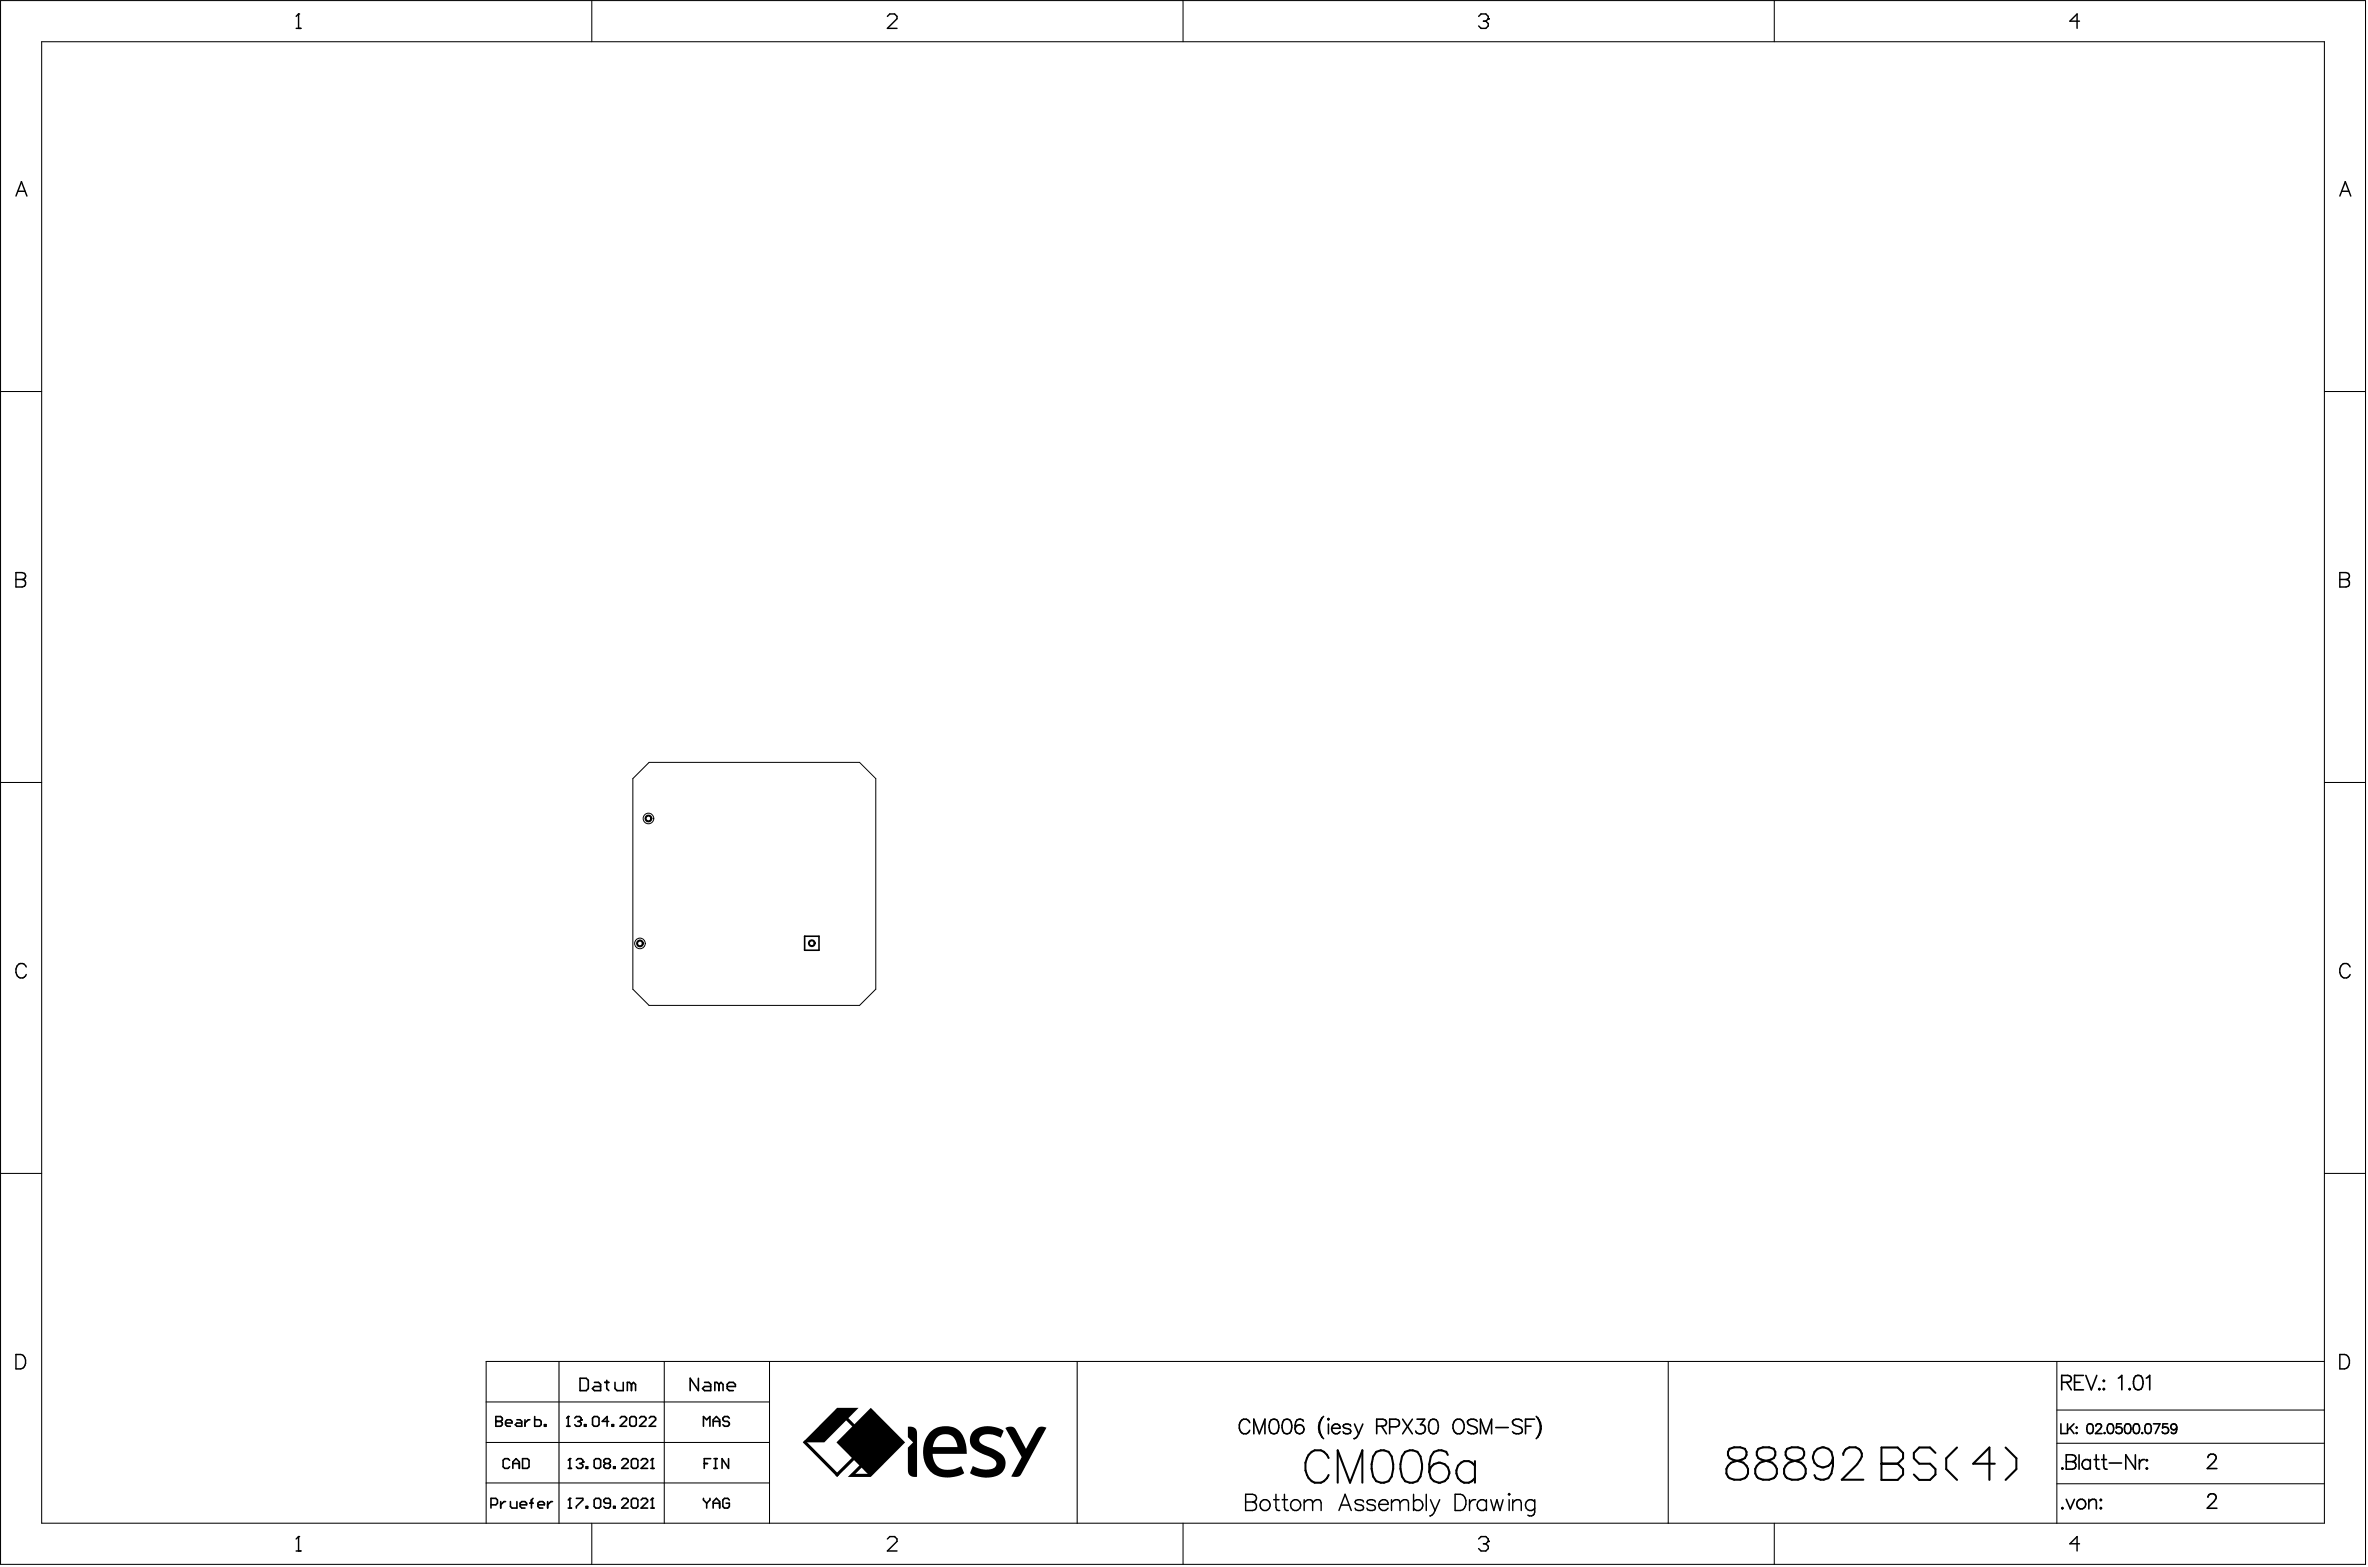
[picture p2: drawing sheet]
<svg xmlns="http://www.w3.org/2000/svg" width="487mm" height="322mm" viewBox="0 0 487 322" stroke-linecap="round" stroke-linejoin="round" font-family="sans-serif">
<g fill="#000">
<path d="M172.1 289.4h4.4l-7 7.1h-4.5zM165 296.5l.5-.5 7.1 7.1-.5 .5zM186.7 293.3l.2-.1a1.34 1.34 0 0 1 1.6 1.5v8.8l-.1 .1a1.36 1.36 0 0 1-1.7-1.5v-4.6l1-1-1-1.1zM206.7 293.5l.6-.2a1.27 1.27 0 0 1 1.6 .6l2 3.9 2.1-3.8a1.47 1.47 0 0 1 2.1-.6l-5.2 9.6a1.75 1.75 0 0 1-2 .5l2.2-4zM171.7 303.1l3.6-3.6 .5 .4-3.7 3.7zM179 289.4l7.1 7.1-7.1 7.1-7-7.1zM174.3 303.6l4.1-4.1 .5 .4-3 3h3.1v.7zM191.3 294.3a4.5 4.5 0 0 1 6.3 .2l.8 1.9 .3 2.4h-7a3.1 3.1 0 0 0 4 3.3l1.9-.7 .6 1.4a6.3 6.3 0 0 1-6.8-.3 6 6 0 0 1-1.6-5.1h7.1a2.55 2.55 0 0 0-2.6-2.6 2.55 2.55 0 0 0-2.5 2.6h-2l.1-.2a5.5 5.5 0 0 1 1.2-2.7zM200.2 294.1a5.4 5.4 0 0 1 6.1 0l-.5 1.4a3.8 3.8 0 0 0-4.2-.2 1.05 1.05 0 0 0 .6 1.7 9.5 9.5 0 0 1 4.2 2.5 2.85 2.85 0 0 1-2.6 4.1 6.8 6.8 0 0 1-4.4-.8l.6-1.5a4.5 4.5 0 0 0 4.6 .3 1.25 1.25 0 0 0-.8-2l-.9-.4a5.5 5.5 0 0 1-3.4-2.3 2.69 2.69 0 0 1 .7-2.8z"/>
<circle cx="101.9" cy="292.2" r=".17"/>
<circle cx="116.8" cy="291.2" r=".17"/>
<circle cx="117.2" cy="299.8" r=".17"/>
<circle cx="119.5" cy="291.8" r=".17"/>
<circle cx="134.1" cy="299.8" r=".17"/>
<circle cx="117.2" cy="308" r=".17"/>
<circle cx="119.8" cy="300.5" r=".17"/>
<circle cx="134.1" cy="308" r=".17"/>
<circle cx="386.8" cy="300.9" r=".21"/>
</g>
<g fill="none" stroke="#000" stroke-width=".21">
<path d="M.1 .1h486.2v321.4h-486.2zM8.6 8.6h469.3v304.5h-469.3zM121.7 .1v8.5M243.2 .1v8.5M364.8 .1v8.5M.1 80.5h8.5M477.9 80.5h8.4M133.4 156.7h43.3l3.3 3.3v43.3l-3.3 3.4h-43.3l-3.3-3.4v-43.3zM.1 160.8h8.5M477.9 160.8h8.4M.1 241.2h8.5M477.9 241.2h8.4"/>
<path d="M114.9 279.8v33.3M136.6 279.8v33.3M158.2 279.8v33.3M221.5 279.8v33.3M343 279.8v33.3M422.9 279.8v33.3M477.9 279.8h-378v33.3M99.9 288.2h58.3M99.9 296.5h58.3M422.9 289.8h55M422.9 296.7h55M99.9 304.8h58.3"/>
<path d="M121.7 313.1v8.4M243.2 313.1v8.4M364.8 313.1v8.4M422.9 305h55"/>
<circle cx="133.3" cy="168.2" r="1.09"/>
<circle cx="131.6" cy="193.9" r="1.09"/>
</g>
<path d="M174.2 291.7l1.3 1.4" fill="none" stroke="#000" stroke-width=".64"/>
<g fill="none" stroke="#000" stroke-width=".3">
<path d="M60.9 5.8h1M61.4 2.9h.1M61.4 2.9v2.9M61.4 2.9l-.5 .5M182.4 3.4l.5-.5h1l.5 .5v.5l-2 1.9h2M304 3.4l.5-.5h1l.5 .5v.5M305 4.3h.5M305.5 4.3l.5 .5v.5l-.5 .5h-1l-.5-.5M306 3.9h.1M306 3.9l-.5 .4M427.5 4.3h-2l1.5-1.4v2.9M3.7 39.3h1.4"/>
<path d="M481.5 39.3h1.4M3.3 40.3l1.1-3 1.1 3M481 40.3l1.2-3 1.1 3M3.3 117.7h1.3l.4 .1a.68 .68 0 0 1 0 1.2l-.4 .1a.78 .78 0 0 1 .7 .8 .78 .78 0 0 1-.7 .8h-1.3zM3.3 119.1h1.3M481 117.7h1.3l.4 .1a.68 .68 0 0 1 0 1.2l-.4 .1a.78 .78 0 0 1 .7 .8 .78 .78 0 0 1-.7 .8h-1.3zM481 119.1h1.3M5.4 198.8a1.09 1.09 0 0 0-1.2-.8 1.09 1.09 0 0 0-.9 1.2 1.3 1.3 0 0 0 .3 1.4 1.3 1.3 0 0 0 1.4 .3l.4-.6M483.2 198.8a1.09 1.09 0 0 0-1.3-.8 1.09 1.09 0 0 0-.9 1.2 1.3 1.3 0 0 0 .3 1.4 1.3 1.3 0 0 0 1.4 .3l.5-.6M3.3 278.4h1a1.58 1.58 0 0 1 1 1.5 1.58 1.58 0 0 1-1 1.5h-1zM481 278.4h1a1.58 1.58 0 0 1 1.1 1.5 1.58 1.58 0 0 1-1.1 1.5h-1zM60.9 318.8h1"/>
<path d="M61.4 315.8h.1M61.4 315.8v3M61.4 315.8l-.5 .5M182.4 316.3l.5-.5h1l.5 .5v.5l-2 2h2M256.1 307.1h1.4l.5 .2a.77 .77 0 0 1 0 1.3l-.5 .1a.87 .87 0 0 1 .8 .9 .87 .87 0 0 1-.8 .9h-1.4zM256.1 308.7h1.4M259.5 308.4a1.07 1.07 0 0 1 1.5 .4 1.07 1.07 0 0 1-.3 1.4 1.07 1.07 0 0 1-1.5-.2 1.2 1.2 0 0 1 .3-1.6zM261.8 308.3h1.2M262.3 307.1v2.7l.2 .5 .6 .2M263.6 308.3h1.1M264.1 307.1v2.7l.1 .5 .7 .2M265.8 308.4a1.07 1.07 0 0 1 1.4 .4 1.07 1.07 0 0 1-.2 1.4 1.07 1.07 0 0 1-1.5-.2 1.2 1.2 0 0 1 .3-1.6z"/>
<path d="M268.1 308.9l.8-.6 .8 .1 .2 .5M268.1 308.3v2.2M269.9 308.9l.8-.6 .7 .1 .2 .5v1.6M269.9 308.9v1.6M275.3 310.5l1.2-3.4 1.3 3.4M275.7 309.4h1.6M280.3 308.7a1.01 1.01 0 0 0-1.7 0l.1 .3 .4 .2 1.1 .3 .1 .5a1.01 1.01 0 0 1-1.7 0M282.8 308.7a1.01 1.01 0 0 0-1.8 0l.2 .3 .3 .2 1.1 .3 .2 .5a1.01 1.01 0 0 1-1.8 0M283.5 309.2a1.05 1.05 0 0 0 .6 1.2 1.05 1.05 0 0 0 1.3-.4M283.9 308.4a.88 .88 0 0 1 1-.1 .88 .88 0 0 1 .5 .9h-1.9l.1-.5zM286.1 308.9l.8-.6 .8 .1 .1 .5M286.1 308.3v2.2"/>
<path d="M287.8 308.9l.8-.6 .8 .1 .2 .5v1.6M287.8 308.9v1.6M290.6 308.7a1.06 1.06 0 0 1 1.6-.1 1.06 1.06 0 0 1 0 1.6 1.06 1.06 0 0 1-1.6-.2M290.6 307.1v3.4M293.2 307.1v3.4M294.1 308.3l.9 2.2M295 310.5a1.28 1.28 0 0 1-1.1 1.1M296 308.3l-1 2.2M299.2 307.1h1.1a1.78 1.78 0 0 1 1.1 1.7 1.78 1.78 0 0 1-1.1 1.7h-1.1zM302.1 308.3v2.2M303.4 308.3a1.07 1.07 0 0 0-1.3 .9M304 316.3l.5-.5h1l.5 .5v.5"/>
<path d="M305 317.3h.5M305.5 317.3l.5 .5v.5l-.5 .5h-1l-.5-.5M305.6 308.7a1.06 1.06 0 0 0-1.6-.1 1.06 1.06 0 0 0 0 1.6 1.06 1.06 0 0 0 1.6-.2M305.6 308.3v2.2M306 316.8h.1M306 316.8l-.5 .5M306.5 308.3l.6 2.2 .6-2.2 .7 2.2 .6-2.2M310.3 307l.1 .1-.1 .2-.2-.2zM310.3 308.3v2.2M311 308.9l.8-.6 .8 .1 .2 .5v1.6M311 308.3v2.2M315.5 308.7a1.06 1.06 0 0 0-1.5-.1 1.06 1.06 0 0 0 0 1.6 1.06 1.06 0 0 0 1.5-.2"/>
<path d="M315.5 308.3v2.5a.87 .87 0 0 1-.5 .7 .87 .87 0 0 1-.9-.1M427.5 317.3h-2l1.5-1.5v3"/>
</g>
<g fill="none" stroke="#000" stroke-width=".33">
<path d="M165.4 192.4h3v2.9h-3zM101.9 292.2h1M101.9 291.2h1l.4 .3v.3l-.4 .4 .4 .3v.3l-.4 .4h-1zM103.9 292.5h1.4v-.3l-.4-.4h-.6l-.4 .4v.6l.4 .4h.6M106.3 291.8h.6l.4 .4v1h-1l-.4-.4 .4-.3h1M107.4 299.8h1l.4 .4v1.3l-.4 .3h-1zM107.9 291.8v1.4M108.9 291.8h-.3l-.7 .7M109.9 291.2v2h1l.4-.4v-.6l-.4-.4h-1M111.9 292.8h.4v.4h-.4zM116.5 293.2h.7M116.5 291.5l.3-.3v2"/>
<path d="M118.2 291.5l.3-.3h.7l.3 .3v.3l-.3 .4M118.8 292.2h.4M119.2 292.2l.3 .3v.3l-.3 .4h-.7l-.3-.4M119.3 283.3h1.2l.4 .4v1.7l-.4 .4h-1.2zM120.2 292.8h.3v.4h-.3zM122.2 291.2h.6l.3 .3v1.3l-.3 .4h-.6l-.4-.4v-1.3zM122.2 284.1h.9l.4 .5v1.2h-1.3l-.4-.4 .4-.4h1.3M122.5 299.8h.6l.4 .4v1.3l-.4 .3h-.6l-.3-.3v-1.3zM124.3 284.1h.9M124.7 283.7v1.7l.5 .4M125.1 292.2h-1.3l1-1v2M125.8 292.8h.3v.4h-.3z"/>
<path d="M126.4 284.1v1.3l.5 .4h1.2v-1.7M127.5 291.5l.3-.3h.7l.3 .3v.3l-1.3 1.4h1.3M129.8 291.2h.7l.3 .3v1.3l-.3 .4h-.7l-.3-.4v-1.3zM129.8 284.6l-.4-.5h-.4v1.7M129.8 284.6v1.2M129.8 284.6l.4-.5 .5 .5v1.2M130.1 299.8h.7l.3 .4v1.3l-.3 .3h-.7l-.3-.3v-1.3zM131.5 291.5l.3-.3h.7l.3 .3v.3l-1.3 1.4h1.3M133.5 291.5l.3-.3h.7l.3 .3v.3l-1.3 1.4h1.3M143.6 283.3v2.5l-1.7-2.5v2.5M144.6 293.2v-2l.7 .6 .7-.6v2M144.8 284.1h.9l.4 .5v1.2h-1.3l-.4-.4 .4-.4h1.3"/>
<path d="M146.1 299.8h-1.3v2M146.6 293.2v-1.4l.7-.6 .6 .6v1.4M146.6 292.2h1.3M146.8 299.8h.7M147.1 299.8v2M147.8 284.6l-.4-.5h-.4v1.7M147.8 284.6v1.2M147.8 284.6l.4-.5 .5 .5v1.2M149.5 285h1.7v-.4l-.4-.5h-.9l-.4 .5v.8l.4 .4h.9M149.8 299.8v2l-1.4-2v2M149.9 291.5l-.3-.3h-.7l-.3 .3v.3l.3 .4h.7l.3 .3v.3l-.3 .4h-.7l-.3-.4M256.9 292.4a1.1 1.1 0 0 0-1.2-.7 1.1 1.1 0 0 0-.9 1.1 1.31 1.31 0 0 0 .3 1.5 1.31 1.31 0 0 0 1.4 .3l.4-.6"/>
<path d="M257.8 294.7v-3l1.1 3 1.2-3v3M261.3 291.8a.97 .97 0 0 1 1.5 .5 2.48 2.48 0 0 1-.3 2.3 .97 .97 0 0 1-1.4-.5 2.48 2.48 0 0 1 .2-2.3zM264 291.8a.97 .97 0 0 1 1.4 .5 2.48 2.48 0 0 1-.3 2.3 .97 .97 0 0 1-1.4-.5 2.48 2.48 0 0 1 .3-2.3zM268 292.1a.88 .88 0 0 0-1.3-.3l-.3 .5-.2 1.4M271.8 291.4a3.1 3.1 0 0 0 0 4M271.8 295.4l.3 .3M271.8 291.4a3.7 3.7 0 0 0 0 4M272.1 291.1l-.3 .3M273 291.7l.1-.1 .1 .1-.1 .1zM273.1 292.7v2M273.8 293.6a.94 .94 0 0 0 .5 1 .94 .94 0 0 0 1.2-.3M274.2 292.8a.79 .79 0 0 1 .9 0 .79 .79 0 0 1 .4 .8h-1.7z"/>
<path d="M277.7 293.1a.91 .91 0 0 0-1.6 0l.2 .3 1.3 .4 .1 .5a.91 .91 0 0 1-1.6 0M278.5 292.7l.8 2M279.3 294.7a1.15 1.15 0 0 1-1 1M280.2 292.7l-.9 2M283 293.1h1.3l.4-.1a.69 .69 0 0 0 0-1.2l-.4-.1h-1.3v3M284 293.1l1 1.6M285.7 293.3h1.3a.79 .79 0 0 0 .7-.8 .79 .79 0 0 0-.7-.8h-1.3v3M288.4 291.7l2 3M290.4 291.7l-2 3M291.3 291.7h1.6l-.9 1.1a.96 .96 0 0 1 1.1 1.2 .96 .96 0 0 1-1.3 .7l-.5-.1-.3-.5M294.1 291.8a.97 .97 0 0 1 1.5 .5 2.47 2.47 0 0 1-.3 2.3 .97 .97 0 0 1-1.5-.5 2.47 2.47 0 0 1 .3-2.3zM299 292.1a1.1 1.1 0 0 1 1.3-.4 1.1 1.1 0 0 1 .7 1.1 1.31 1.31 0 0 1-.3 1.5 1.31 1.31 0 0 1-1.4 .3 1.86 1.86 0 0 1-.3-2.5z"/>
<path d="M303.7 292.1a1.31 1.31 0 0 0-2 0 .76 .76 0 0 0 .6 .9l.8 .3a.73 .73 0 0 1 .6 .5 .73 .73 0 0 1-.3 .8 1.38 1.38 0 0 1-1.7-.3M304.4 294.7v-3l1.1 3 1.2-3v3M307.5 293.4h2.6M313 292.1a1.31 1.31 0 0 0-2 0 .76 .76 0 0 0 .5 .9l.9 .3a.73 .73 0 0 1 .5 .5 .73 .73 0 0 1-.2 .8 1.38 1.38 0 0 1-1.7-.3M313.6 293.1h1.2M315.5 291.7h-1.9v3M315.8 291.1l.3 .3M316.1 291.4a3.1 3.1 0 0 1 0 4M316.1 295.4l-.3 .3M316.1 291.4a3.7 3.7 0 0 1 0 4M423.7 292.7v2h1.1M423.9 284.1h1.2l.5-.1a.68 .68 0 0 0 0-1.2l-.5-.1h-1.2v3"/>
<path d="M424.8 299h1.3l.4 .2a.68 .68 0 0 1 0 1.1l-.4 .1a.78 .78 0 0 1 .7 .8 .78 .78 0 0 1-.7 .8h-1.3zM424.9 284.1l.9 1.6M425.1 292.7v2M425.5 293.5l.9 1.2M426.4 292.7l-1.3 1.3M426.5 284.1h1.1M426.9 293.3v.2zM426.9 294.5v.2zM427.4 299v3M428.3 282.7h-1.8v3h1.8M428.8 282.7l1.2 3 1.1-3M429.3 292.8a.65 .65 0 0 1 1 .2 1.65 1.65 0 0 1-.2 1.6 .65 .65 0 0 1-1-.3 1.65 1.65 0 0 1 .2-1.5z"/>
<path d="M430.9 293.1l.1-.3 .3-.1h.4l.2 .1a.62 .62 0 0 1-.1 .9l-1 1h1.3M431 299v2.4l.1 .4 .6 .2M431.6 285.4l.1 .1-.1 .2-.1-.2zM432.5 299v2.4l.1 .4 .6 .2M432.5 283.7l.2 .1-.2 .2-.1-.2zM432.5 285.4l.2 .1-.2 .2-.1-.2zM432.6 294.6h.2zM433.5 292.8a.65 .65 0 0 1 .9 .2 1.65 1.65 0 0 1-.1 1.6 .65 .65 0 0 1-1-.3 1.65 1.65 0 0 1 .2-1.5zM435.5 283.3l.7-.6v3M436.1 292.7h-.9l-.1 .8a.71 .71 0 0 1 1 0 .71 .71 0 0 1-.1 1.1 .71 .71 0 0 1-1-.3M437.1 292.8a.65 .65 0 0 1 .9 .2 1.65 1.65 0 0 1-.2 1.6 .65 .65 0 0 1-.9-.3 1.65 1.65 0 0 1 .2-1.5zM437.8 285.4l.2 .1-.2 .2-.1-.2z"/>
<path d="M438.8 292.8a.65 .65 0 0 1 1 .2 1.65 1.65 0 0 1-.2 1.6 .65 .65 0 0 1-1-.3 1.65 1.65 0 0 1 .2-1.5zM439 299v3l-2-3v3M439 282.8a.96 .96 0 0 1 1.4 .5 2.45 2.45 0 0 1-.2 2.2 .96 .96 0 0 1-1.4-.4 2.45 2.45 0 0 1 .2-2.3zM440.4 294.5v.2zM441.2 292.8a.65 .65 0 0 1 1 .2 1.65 1.65 0 0 1-.2 1.6 .65 .65 0 0 1-1-.3 1.65 1.65 0 0 1 .2-1.5zM441.3 283.3l.7-.6v3M442.7 292.7h1.4l-1 2M445.6 292.7h-.9l-.1 .8a.71 .71 0 0 1 1.1 0 .71 .71 0 0 1-.2 1.1 .71 .71 0 0 1-1-.3M447.5 293.3a.94 .94 0 0 1-.7 1.4l-.4-.3M453.9 299.6a.74 .74 0 0 1 .6-.7h.6a.72 .72 0 0 1 .4 1.1l-1.7 1.8h2M100.9 309.3h1l.4-.3v-.7l-.4-.3h-1v2M102.9 308.6v1.4"/>
<path d="M103.9 308.6h-.3l-.7 .7M104.8 300.2l-.4-.4h-.6l-.4 .4v1.3l.4 .3h.6l.4-.3M104.9 308.6v1l.4 .4h1v-1.4M105.4 300.8h1.4M105.4 301.8v-1.3l.7-.7 .7 .7v1.3M106.9 309.3h1.4v-.3l-.4-.4h-.6l-.4 .4v.6l.4 .4h.6M108.9 309h.7M109.6 308l-.3 .3v1.7M110.6 309.3h1.3v-.3l-.3-.4h-.7l-.3 .4v.6l.3 .4h.7M112.6 308.6v1.4M113.6 308.6h-.3l-.7 .7M116.8 310h.7"/>
<path d="M116.8 301.8h.7M116.8 300.2l.4-.4v2M116.8 308.3l.4-.3v2M118.5 308h1.3v.3l-1.3 1.3v.4M118.5 300.2l.3-.4h.7l.3 .4v.3l-.3 .3M119.2 300.8h.3M119.5 300.8l.3 .3v.4l-.3 .3h-.7l-.3-.3M120.5 309.6h.3v.4h-.3zM120.5 301.5h.3v.3h-.3zM122.2 308.3l.3-.3h.6l.4 .3v1.3l-.4 .4h-.6l-.3-.4zM124.5 300.8l-.4-.3v-.3l.4-.4h.6l.4 .4v.3l-.4 .3M124.5 300.8h.6"/>
<path d="M124.5 300.8l-.4 .3v.4l.4 .3h.6l.4-.3v-.4l-.4-.3M125.5 309h-1l-.4-.4v-.3l.4-.3h.6l.4 .3v1.3l-.4 .4h-.6l-.4-.4M126.1 309.6h.4v.4h-.4zM126.1 301.5h.4v.3h-.4zM127.8 308.3l.3-.3h.7l.3 .3v.3l-1.3 1.4h1.3M127.8 300.2l.3-.4h.7l.3 .4v.3l-1.3 1.3h1.3M130.1 308h.7l.3 .3v1.3l-.3 .4h-.7l-.3-.4v-1.3zM131.8 308.3l.3-.3h.7l.3 .3v.3l-1.3 1.4h1.3M131.8 300.2l.3-.4h.7l.3 .4v.3l-1.3 1.3h1.3M133.8 310h.7M133.8 301.8h.7M133.8 300.2l.3-.4v2"/>
<path d="M133.8 308.3l.3-.3v2M144.6 308v.3l.7 .7M144.8 300.8h.7M145.3 309v1M146 308v.3l-.7 .7M146.6 309h1.3M146.6 310v-1.4l.7-.6 .6 .6v1.4M146.8 301.8h.7M149.9 308.3l-.3-.3h-.7l-.3 .3v1.3l.3 .4h.7l.3-.4v-.6h-.6M424 301.7l.1 .1-.1 .2-.1-.2zM424 309.9l.1 .1-.1 .1-.1-.1zM424.8 300.4h1.3"/>
<path d="M424.8 308.2l.8 1.9 .9-1.9M429.4 308.7l.7-.5 .8 .1 .1 .4v1.4M429.4 308.2v1.9M429.7 300.4a.94 .94 0 0 0-1.4-.1 .94 .94 0 0 0 0 1.4 .94 .94 0 0 0 1.4-.1M429.7 300v2M430.5 300h1M431.9 309.9l.2 .1-.2 .1-.1-.1zM431.9 308.2l.2 .1-.2 .1-.1-.1zM432.1 300h1M433.6 300.7h2.6M439.8 300v2M441 300a.95 .95 0 0 0-1.2 .9"/>
<path d="M441.4 300l.1 .1-.1 .2-.2-.2zM441.4 301.7l.1 .1-.1 .2-.2-.2zM453.9 307.8a.73 .73 0 0 1 .6-.8h.6a.72 .72 0 0 1 .4 1.2l-1.7 1.8h2"/>
<circle cx="267.2" cy="293.8" r=".93"/>
<circle cx="446.9" cy="293.3" r=".62"/>
<circle cx="427.9" cy="309.1" r=".98"/>
</g>
<g fill="none" stroke="#000" stroke-width=".42">
<path d="M273.1 299.7a2.31 2.31 0 0 0-2.2-1.7 2.31 2.31 0 0 0-2.2 1.7 3.8 3.8 0 0 0 1.6 5.1 2.36 2.36 0 0 0 2.8-1.6M282.9 298.4a2.16 2.16 0 0 1 3.2 1 5.5 5.5 0 0 1-.6 5 2.16 2.16 0 0 1-3.2-.9 5.5 5.5 0 0 1 .6-5.1zM288.9 298.4a2.16 2.16 0 0 1 3.1 1 5.5 5.5 0 0 1-.6 5 2.16 2.16 0 0 1-3.2-.9 5.5 5.5 0 0 1 .7-5.1zM297.6 299.1l-.3-.7a2.16 2.16 0 0 0-3.1 1l-.4 1.6v1.5M355.6 297.8a1.35 1.35 0 0 0 .6 2.2l1.3 .3a1.91 1.91 0 0 1 1.9 1.8 1.91 1.91 0 0 1-1.6 2h-1.3a1.84 1.84 0 0 1-1.6-1.5 1.84 1.84 0 0 1 1-1.9l2.2-.7a1.35 1.35 0 0 0 .6-2.2l-.9-.3h-1.3zM361.5 297.8a1.35 1.35 0 0 0 .6 2.2l1.3 .3a1.91 1.91 0 0 1 1.9 1.8 1.91 1.91 0 0 1-1.6 2h-1.3a1.84 1.84 0 0 1-1.6-1.5 1.84 1.84 0 0 1 1-1.9l2.2-.7a1.35 1.35 0 0 0 .7-2.2l-1-.3h-1.3zM367.4 297.8a1.35 1.35 0 0 0 .7 2.2l1.2 .3a1.91 1.91 0 0 1 1.9 1.8 1.91 1.91 0 0 1-1.6 2h-1.2a1.84 1.84 0 0 1-1.7-1.5 1.84 1.84 0 0 1 1-1.9l2.3-.7a1.35 1.35 0 0 0 .6-2.2l-1-.3h-1.2zM376.8 299.7v1.6l-.3 1.6a2.16 2.16 0 0 1-3.1 .9l-.4-.6M379 299.1a1.65 1.65 0 0 1 1.2-1.6h1.3a1.63 1.63 0 0 1 .9 2.5l-.6 1-3.2 3.1h4.5M386.8 297.5h3.3l1.1 1.1v1.1l-1.1 1.2 1.1 1.1v1.1l-1.1 1.1h-3.3zM397.9 298.6l-1.1-1.1h-2.2l-1.1 1.1v1.1l1.1 1.2h2.2l1.1 1.1v1.1l-1.1 1.1h-2.2l-1.1-1.1M402.3 297.5l-2.2 2.2v2.3l2.2 2.2"/>
<path d="M412.3 297.5l2.2 2.2v2.3l-2.2 2.2M275 304.8v-6.7l2.6 6.7 2.5-6.7v6.7M303.2 301.3a2.08 2.08 0 0 0-2.6-.9 2.08 2.08 0 0 0-1.2 2.5 2.05 2.05 0 0 0 1.6 1.9 2.05 2.05 0 0 0 2.2-1M303.2 300.3v4.5M386.8 300.9h3.3M410.1 300.9h-4.4l3.3-3.4v6.7"/>
<circle cx="133.3" cy="168.2" r=".59"/>
<circle cx="131.6" cy="193.9" r=".59"/>
<circle cx="166.9" cy="193.9" r=".59"/>
<circle cx="374.8" cy="299.5" r="2.07"/>
<circle cx="295.9" cy="302.7" r="2.07"/>
</g>
</svg>
